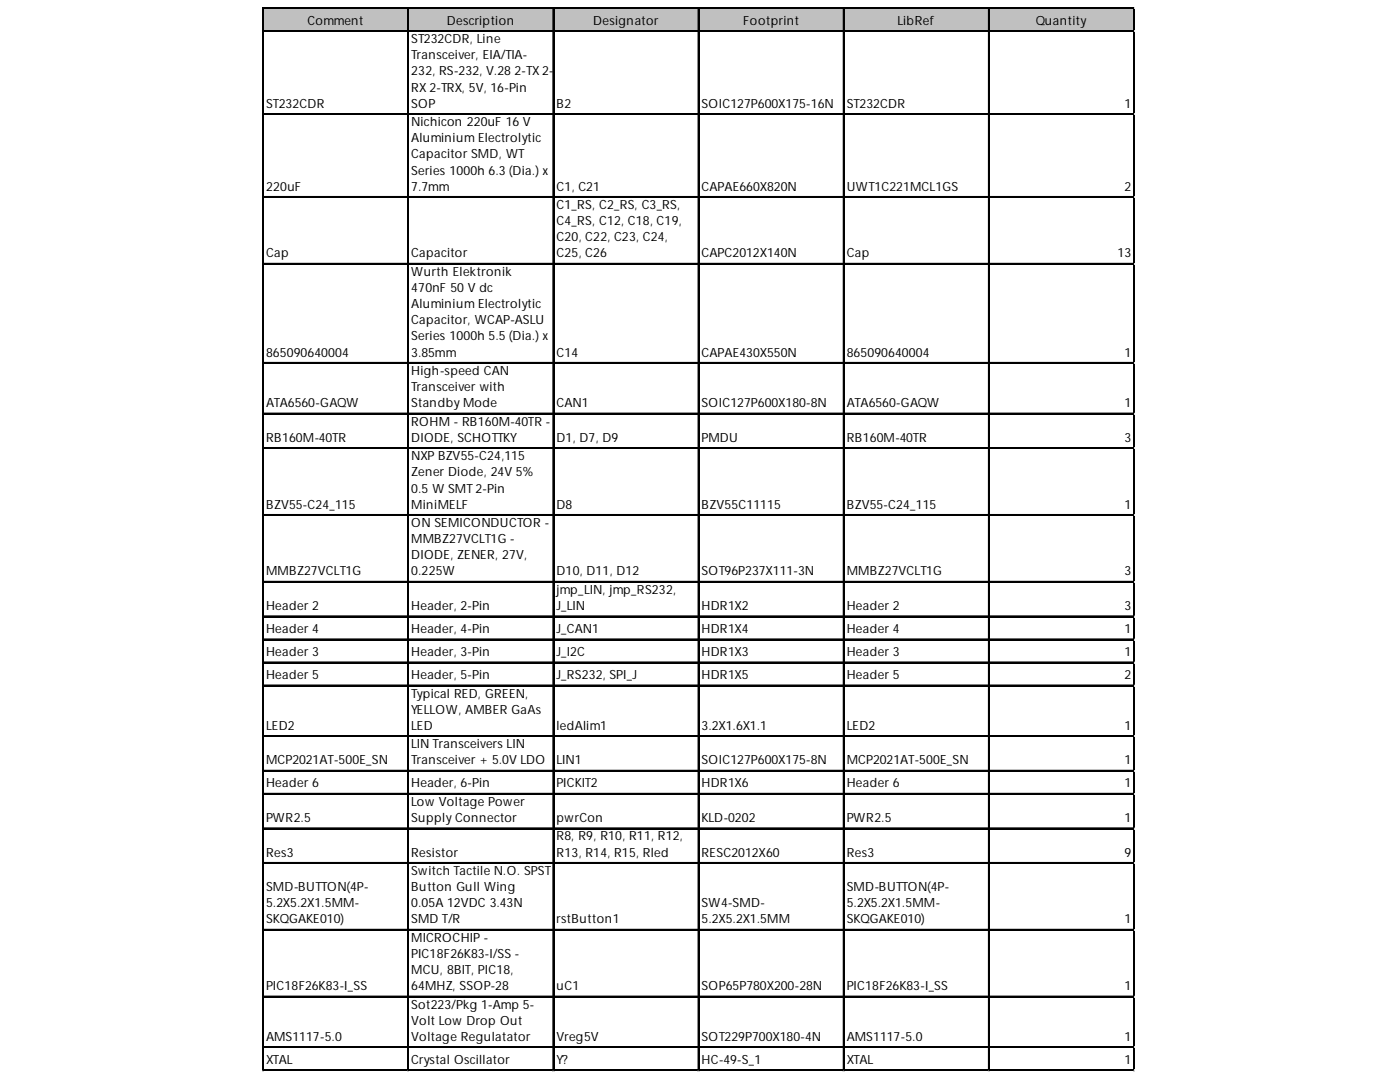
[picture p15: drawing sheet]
<svg xmlns="http://www.w3.org/2000/svg" width="279mm" height="216mm" viewBox="0 0 279 216" stroke-linecap="round" stroke-linejoin="round" font-family="sans-serif">
<defs><g id="words">
<g font-size="2.5">
<text x="61.4" y="4.9">Comment</text>
<text x="89.2" y="4.9">Description</text>
<text x="118.4" y="4.9">Designator</text>
<text x="148.3" y="4.9">Footprint</text>
<text x="179.1" y="4.9">LibRef</text>
<text x="206.7" y="4.9">Quantity</text>
<text x="82.1" y="8.6">ST232CDR, Line</text>
<text x="82.1" y="11.8">Transceiver, EIA/TIA-</text>
<text x="82.1" y="15">232, RS-232, V.28 2-TX 2-</text>
<text x="53.1" y="21.5">ST232CDR</text>
<text x="82.1" y="18.3">RX 2-TRX, 5V, 16-Pin</text>
<text x="82.1" y="21.5">SOP</text>
<text x="111" y="21.5">B2</text>
<text x="140" y="21.5">SOIC127P600X175-16N</text>
<text x="169" y="21.5">ST232CDR</text>
<text x="224.4" y="21.5">1</text>
<text x="82.1" y="25.2">Nichicon 220uF 16 V</text>
<text x="82.1" y="28.4">Aluminium Electrolytic</text>
<text x="82.1" y="31.6">Capacitor SMD, WT</text>
<text x="82.1" y="34.8">Series 1000h 6.3 (Dia.) x</text>
<text x="53.1" y="38">220uF</text>
<text x="82.1" y="38">7.7mm</text>
<text x="111" y="38">C1, C21</text>
<text x="111" y="41.7">C1_RS, C2_RS, C3_RS,</text>
<text x="140" y="38">CAPAE660X820N</text>
<text x="169" y="38">UWT1C221MCL1GS</text>
<text x="224.4" y="38">2</text>
<text x="111" y="44.9">C4_RS, C12, C18, C19,</text>
<text x="53.1" y="51.4">Cap</text>
<text x="82.1" y="51.4">Capacitor</text>
<text x="111" y="48.2">C20, C22, C23, C24,</text>
<text x="111" y="51.4">C25, C26</text>
<text x="140" y="51.4">CAPC2012X140N</text>
<text x="169" y="51.4">Cap</text>
<text x="223" y="51.4">13</text>
<text x="82.1" y="55.1">Wurth Elektronik</text>
<text x="82.1" y="58.3">470nF 50 V dc</text>
<text x="82.1" y="61.5">Aluminium Electrolytic</text>
<text x="82.1" y="64.7">Capacitor, WCAP-ASLU</text>
<text x="53.1" y="71.1">865090640004</text>
<text x="82.1" y="67.9">Series 1000h 5.5 (Dia.) x</text>
<text x="82.1" y="71.1">3.85mm</text>
<text x="111" y="71.1">C14</text>
<text x="140" y="71.1">CAPAE430X550N</text>
<text x="169" y="71.1">865090640004</text>
<text x="224.4" y="71.1">1</text>
<text x="82.1" y="74.8">High-speed CAN</text>
<text x="53.1" y="81.3">ATA6560-GAQW</text>
<text x="82.1" y="78">Transceiver with</text>
<text x="82.1" y="81.3">Standby Mode</text>
<text x="111" y="81.3">CAN1</text>
<text x="140" y="81.3">SOIC127P600X180-8N</text>
<text x="169" y="81.3">ATA6560-GAQW</text>
<text x="224.4" y="81.3">1</text>
<text x="53.1" y="88.2">RB160M-40TR</text>
<text x="82.1" y="84.9">ROHM - RB160M-40TR -</text>
<text x="82.1" y="88.2">DIODE, SCHOTTKY</text>
<text x="111" y="88.2">D1, D7, D9</text>
<text x="140" y="88.2">PMDU</text>
<text x="169" y="88.2">RB160M-40TR</text>
<text x="224.4" y="88.2">3</text>
<text x="82.1" y="91.8">NXP BZV55-C24,115</text>
<text x="82.1" y="95.1">Zener Diode, 24V 5%</text>
<text x="53.1" y="101.5">BZV55-C24_115</text>
<text x="82.1" y="98.3">0.5 W SMT 2-Pin</text>
<text x="82.1" y="101.5">MiniMELF</text>
<text x="111" y="101.5">D8</text>
<text x="140" y="101.5">BZV55C11115</text>
<text x="169" y="101.5">BZV55-C24_115</text>
<text x="224.4" y="101.5">1</text>
<text x="82.1" y="105.2">ON SEMICONDUCTOR -</text>
<text x="82.1" y="108.4">MMBZ27VCLT1G -</text>
<text x="82.1" y="111.6">DIODE, ZENER, 27V,</text>
<text x="53.1" y="114.8">MMBZ27VCLT1G</text>
<text x="82.1" y="114.8">0.225W</text>
<text x="111" y="114.8">D10, D11, D12</text>
<text x="111" y="118.5">jmp_LIN, jmp_RS232,</text>
<text x="140" y="114.8">SOT96P237X111-3N</text>
<text x="169" y="114.8">MMBZ27VCLT1G</text>
<text x="224.4" y="114.8">3</text>
<text x="53.1" y="121.7">Header 2</text>
<text x="82.1" y="121.7">Header, 2-Pin</text>
<text x="111" y="121.7">J_LIN</text>
<text x="140" y="121.7">HDR1X2</text>
<text x="169" y="121.7">Header 2</text>
<text x="224.4" y="121.7">3</text>
<text x="53.1" y="126.3">Header 4</text>
<text x="53.1" y="130.9">Header 3</text>
<text x="82.1" y="126.3">Header, 4-Pin</text>
<text x="82.1" y="130.9">Header, 3-Pin</text>
<text x="111" y="126.3">J_CAN1</text>
<text x="111" y="130.9">J_I2C</text>
<text x="140" y="126.3">HDR1X4</text>
<text x="140" y="130.9">HDR1X3</text>
<text x="169" y="126.3">Header 4</text>
<text x="169" y="130.9">Header 3</text>
<text x="224.4" y="126.3">1</text>
<text x="224.4" y="130.9">1</text>
<text x="53.1" y="135.5">Header 5</text>
<text x="82.1" y="135.5">Header, 5-Pin</text>
<text x="111" y="135.5">J_RS232, SPI_J</text>
<text x="140" y="135.5">HDR1X5</text>
<text x="169" y="135.5">Header 5</text>
<text x="224.4" y="135.5">2</text>
<text x="82.1" y="139.2">Typical RED, GREEN,</text>
<text x="82.1" y="142.4">YELLOW, AMBER GaAs</text>
<text x="53.1" y="145.6">LED2</text>
<text x="82.1" y="145.6">LED</text>
<text x="82.1" y="149.3">LIN Transceivers LIN</text>
<text x="111" y="145.6">ledAlim1</text>
<text x="140" y="145.6">3.2X1.6X1.1</text>
<text x="169" y="145.6">LED2</text>
<text x="224.4" y="145.6">1</text>
<text x="53.1" y="152.5">MCP2021AT-500E_SN</text>
<text x="82.1" y="152.5">Transceiver + 5.0V LDO</text>
<text x="111" y="152.5">LIN1</text>
<text x="140" y="152.5">SOIC127P600X175-8N</text>
<text x="169" y="152.5">MCP2021AT-500E_SN</text>
<text x="224.4" y="152.5">1</text>
<text x="53.1" y="157.1">Header 6</text>
<text x="82.1" y="157.1">Header, 6-Pin</text>
<text x="82.1" y="160.8">Low Voltage Power</text>
<text x="111" y="157.1">PICKIT2</text>
<text x="140" y="157.1">HDR1X6</text>
<text x="169" y="157.1">Header 6</text>
<text x="224.4" y="157.1">1</text>
<text x="53.1" y="164">PWR2.5</text>
<text x="82.1" y="164">Supply Connector</text>
<text x="111" y="164">pwrCon</text>
<text x="111" y="167.7">R8, R9, R10, R11, R12,</text>
<text x="140" y="164">KLD-0202</text>
<text x="169" y="164">PWR2.5</text>
<text x="224.4" y="164">1</text>
<text x="53.1" y="170.9">Res3</text>
<text x="82.1" y="170.9">Resistor</text>
<text x="111" y="170.9">R13, R14, R15, Rled</text>
<text x="140" y="170.9">RESC2012X60</text>
<text x="169" y="170.9">Res3</text>
<text x="224.4" y="170.9">9</text>
<text x="53.1" y="177.8">SMD-BUTTON(4P-</text>
<text x="82.1" y="174.6">Switch Tactile N.O. SPST</text>
<text x="82.1" y="177.8">Button Gull Wing</text>
<text x="169" y="177.8">SMD-BUTTON(4P-</text>
<text x="53.1" y="181">5.2X5.2X1.5MM-</text>
<text x="53.1" y="184.3">SKQGAKE010)</text>
<text x="82.1" y="181">0.05A 12VDC 3.43N</text>
<text x="82.1" y="184.3">SMD T/R</text>
<text x="111" y="184.3">rstButton1</text>
<text x="140" y="181">SW4-SMD-</text>
<text x="140" y="184.3">5.2X5.2X1.5MM</text>
<text x="169" y="181">5.2X5.2X1.5MM-</text>
<text x="169" y="184.3">SKQGAKE010)</text>
<text x="224.4" y="184.3">1</text>
<text x="82.1" y="187.9">MICROCHIP -</text>
<text x="82.1" y="191.2">PIC18F26K83-I/SS -</text>
<text x="53.1" y="197.6">PIC18F26K83-I_SS</text>
<text x="82.1" y="194.4">MCU, 8BIT, PIC18,</text>
<text x="82.1" y="197.6">64MHZ, SSOP-28</text>
<text x="111" y="197.6">uC1</text>
<text x="140" y="197.6">SOP65P780X200-28N</text>
<text x="169" y="197.6">PIC18F26K83-I_SS</text>
<text x="224.4" y="197.6">1</text>
<text x="82.1" y="201.3">Sot223/Pkg 1-Amp 5-</text>
<text x="53.1" y="207.7">AMS1117-5.0</text>
<text x="82.1" y="204.5">Volt Low Drop Out</text>
<text x="82.1" y="207.7">Voltage Regulatator</text>
<text x="111" y="207.7">Vreg5V</text>
<text x="140" y="207.7">SOT229P700X180-4N</text>
<text x="169" y="207.7">AMS1117-5.0</text>
<text x="224.4" y="207.7">1</text>
<text x="53.1" y="212.3">XTAL</text>
<text x="82.1" y="212.3">Crystal Oscillator</text>
<text x="111" y="212.3">Y?</text>
<text x="140" y="212.3">HC-49-S_1</text>
<text x="169" y="212.3">XTAL</text>
<text x="224.4" y="212.3">1</text>
</g>
</g></defs>
<path d="M52.6 1.7h173.9v4.6h-173.9z" fill="#c0c0c0"/>
<g fill="none" stroke="#000" stroke-width=".23">
<path d="M52.4 1.5v212.2M52.5 1.5v212.2M52.6 1.5h173.9M52.6 1.6h173.9M52.6 6.1h173.9M52.6 6.2h173.9M81.4 1.7v212M81.5 1.7v212M110.4 1.7v212M110.5 1.7v212M139.3 1.7v212M139.4 1.7v212"/>
<path d="M168.3 1.7v212M168.4 1.7v212M197.3 1.7v212M197.4 1.7v212M226.2 1.7v212M226.4 1.7v212M52.6 22.7h173.9M52.6 22.8h173.9M52.6 39.2h173.9M52.6 39.3h173.9M52.6 52.6h173.9M52.6 52.7h173.9"/>
<path d="M52.6 72.3h173.9M52.6 72.4h173.9M52.6 82.4h173.9M52.6 82.6h173.9M52.6 89.3h173.9M52.6 89.5h173.9M52.6 102.7h173.9M52.6 102.8h173.9M52.6 116h173.9M52.6 116.1h173.9M52.6 122.9h173.9M52.6 123h173.9"/>
<path d="M52.6 127.5h173.9M52.6 127.6h173.9M52.6 132.1h173.9M52.6 132.2h173.9M52.6 136.7h173.9M52.6 136.8h173.9M52.6 146.8h173.9M52.6 146.9h173.9M52.6 153.7h173.9M52.6 153.8h173.9M52.6 158.3h173.9M52.6 158.4h173.9"/>
<path d="M52.6 165.2h173.9M52.6 165.3h173.9M52.6 172.1h173.9M52.6 172.2h173.9M52.6 185.4h173.9M52.6 185.6h173.9M52.6 198.8h173.9M52.6 198.9h173.9M52.6 208.9h173.9M52.6 209h173.9M52.6 213.5h173.9M52.6 213.6h173.9"/>
</g>
<path d="M52.4 213.7v.1" fill="none" stroke="#d4d4d4" stroke-width=".23"/>
<path d="M52.4 213.7l.2 .1z" fill="#d4d4d4"/>
<path d="M81.4 213.7v.1" fill="none" stroke="#d4d4d4" stroke-width=".23"/>
<path d="M81.4 213.7l.2 .1z" fill="#d4d4d4"/>
<path d="M110.4 213.7v.1" fill="none" stroke="#d4d4d4" stroke-width=".23"/>
<path d="M110.4 213.7l.2 .1z" fill="#d4d4d4"/>
<path d="M139.3 213.7v.1" fill="none" stroke="#d4d4d4" stroke-width=".23"/>
<path d="M139.3 213.7l.3 .1z" fill="#d4d4d4"/>
<path d="M168.3 213.7v.1" fill="none" stroke="#d4d4d4" stroke-width=".23"/>
<path d="M168.3 213.7l.2 .1z" fill="#d4d4d4"/>
<path d="M197.3 213.7v.1" fill="none" stroke="#d4d4d4" stroke-width=".23"/>
<path d="M197.3 213.7l.2 .1z" fill="#d4d4d4"/>
<path d="M226.2 213.7v.1" fill="none" stroke="#d4d4d4" stroke-width=".23"/>
<path d="M226.2 213.7l.3 .1z" fill="#d4d4d4"/>
<path d="M226.5 1.5h.1" fill="none" stroke="#d4d4d4" stroke-width=".23"/>
<path d="M226.5 1.5v.2z" fill="#d4d4d4"/>
<path d="M226.5 6.1h.1" fill="none" stroke="#d4d4d4" stroke-width=".23"/>
<path d="M226.5 6.1v.2z" fill="#d4d4d4"/>
<path d="M226.5 22.7h.1" fill="none" stroke="#d4d4d4" stroke-width=".23"/>
<path d="M226.5 22.7v.2z" fill="#d4d4d4"/>
<path d="M226.5 39.2h.1" fill="none" stroke="#d4d4d4" stroke-width=".23"/>
<path d="M226.5 39.2v.2z" fill="#d4d4d4"/>
<path d="M226.5 52.6h.1" fill="none" stroke="#d4d4d4" stroke-width=".23"/>
<path d="M226.5 52.6v.2z" fill="#d4d4d4"/>
<path d="M226.5 72.3h.1" fill="none" stroke="#d4d4d4" stroke-width=".23"/>
<path d="M226.5 72.3v.3z" fill="#d4d4d4"/>
<path d="M226.5 82.4h.1" fill="none" stroke="#d4d4d4" stroke-width=".23"/>
<path d="M226.5 82.4v.3z" fill="#d4d4d4"/>
<path d="M226.5 89.3h.1" fill="none" stroke="#d4d4d4" stroke-width=".23"/>
<path d="M226.5 89.3v.3z" fill="#d4d4d4"/>
<path d="M226.5 102.7h.1" fill="none" stroke="#d4d4d4" stroke-width=".23"/>
<path d="M226.5 102.7v.2z" fill="#d4d4d4"/>
<path d="M226.5 116h.1" fill="none" stroke="#d4d4d4" stroke-width=".23"/>
<path d="M226.5 116v.2z" fill="#d4d4d4"/>
<path d="M226.5 122.9h.1" fill="none" stroke="#d4d4d4" stroke-width=".23"/>
<path d="M226.5 122.9v.2z" fill="#d4d4d4"/>
<path d="M226.5 127.5h.1" fill="none" stroke="#d4d4d4" stroke-width=".23"/>
<path d="M226.5 127.5v.2z" fill="#d4d4d4"/>
<path d="M226.5 132.1h.1" fill="none" stroke="#d4d4d4" stroke-width=".23"/>
<path d="M226.5 132.1v.2z" fill="#d4d4d4"/>
<path d="M226.5 136.7h.1" fill="none" stroke="#d4d4d4" stroke-width=".23"/>
<path d="M226.5 136.7v.2z" fill="#d4d4d4"/>
<path d="M226.5 146.8h.1" fill="none" stroke="#d4d4d4" stroke-width=".23"/>
<path d="M226.5 146.8v.2z" fill="#d4d4d4"/>
<path d="M226.5 153.7h.1" fill="none" stroke="#d4d4d4" stroke-width=".23"/>
<path d="M226.5 153.7v.2z" fill="#d4d4d4"/>
<path d="M226.5 158.3h.1" fill="none" stroke="#d4d4d4" stroke-width=".23"/>
<path d="M226.5 158.3v.2z" fill="#d4d4d4"/>
<path d="M226.5 165.2h.1" fill="none" stroke="#d4d4d4" stroke-width=".23"/>
<path d="M226.5 165.2v.2z" fill="#d4d4d4"/>
<path d="M226.5 172.1h.1" fill="none" stroke="#d4d4d4" stroke-width=".23"/>
<path d="M226.5 172.1v.2z" fill="#d4d4d4"/>
<path d="M226.5 185.4h.1" fill="none" stroke="#d4d4d4" stroke-width=".23"/>
<path d="M226.5 185.4v.3z" fill="#d4d4d4"/>
<path d="M226.5 198.8h.1" fill="none" stroke="#d4d4d4" stroke-width=".23"/>
<path d="M226.5 198.8v.2z" fill="#d4d4d4"/>
<path d="M226.5 208.9h.1" fill="none" stroke="#d4d4d4" stroke-width=".23"/>
<path d="M226.5 208.9v.2z" fill="#d4d4d4"/>
<path d="M226.5 213.5h.1" fill="none" stroke="#d4d4d4" stroke-width=".23"/>
<path d="M226.5 213.5v.2z" fill="#d4d4d4"/>
<use href="#words"/>
</svg>
